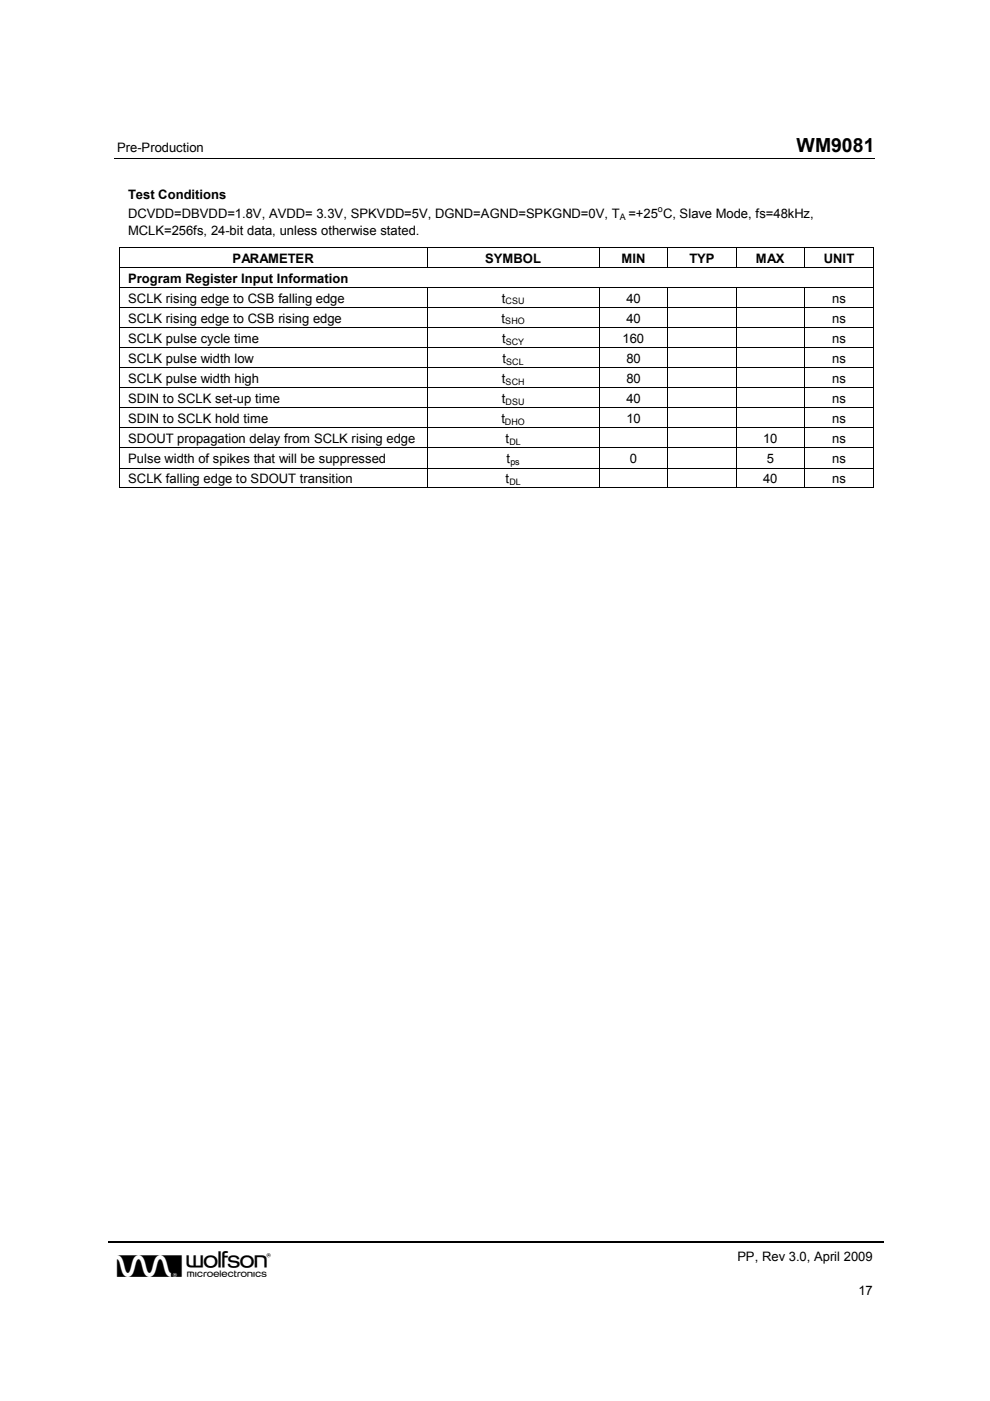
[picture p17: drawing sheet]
<svg xmlns="http://www.w3.org/2000/svg" width="210mm" height="297mm" viewBox="0 0 210 297" stroke-linecap="round" stroke-linejoin="round" font-family="sans-serif">
<defs><g id="words">
<text font-size="6.9" x="24.8" y="270.7">w</text>
<text font-size="4.1" x="168.9" y="32.3">WM9081</text>
<g font-size="2.8">
<text x="24.8" y="32.3">Pre-Production</text>
<text x="27.2" y="42.3">Test Conditions</text>
<text x="27.2" y="46.3">DCVDD=DBVDD=1.8V, AVDD= 3.3V, SPKVDD=5V, DGND=AGND=SPKGND=0V, T =+25 C, Slave Mode, fs=48kHz,</text>
<text x="27.2" y="49.7">MCLK=256fs, 24-bit data, unless otherwise stated.</text>
<text x="27.2" y="59.9">Program Register Input Information</text>
<text x="49.3" y="55.7">PARAMETER</text>
<text x="102.9" y="55.7">SYMBOL</text>
<text x="131.7" y="55.7">MIN</text>
<text x="146.2" y="55.7">TYP</text>
<text x="160.3" y="55.7">MAX</text>
<text x="174.7" y="55.7">UNIT</text>
<text x="27.2" y="64.2">SCLK rising edge to CSB falling edge</text>
<text x="106.4" y="64.2">t</text>
<text x="132.8" y="64.2">40</text>
<text x="176.4" y="64.2">ns</text>
<text x="27.2" y="68.5">SCLK rising edge to CSB rising edge</text>
<text x="106.3" y="68.5">t</text>
<text x="132.8" y="68.5">40</text>
<text x="176.4" y="68.5">ns</text>
<text x="27.2" y="72.7">SCLK pulse cycle time</text>
<text x="27.2" y="76.9">SCLK pulse width low</text>
<text x="106.5" y="72.7">t</text>
<text x="106.6" y="77">t</text>
<text x="132" y="72.7">160</text>
<text x="132.8" y="77">80</text>
<text x="176.4" y="77">ns</text>
<text x="176.4" y="72.7">ns</text>
<text x="27.2" y="81.2">SCLK pulse width high</text>
<text x="106.4" y="81.2">t</text>
<text x="132.8" y="81.2">80</text>
<text x="176.4" y="81.2">ns</text>
<text x="27.2" y="85.4">SDIN to SCLK set-up time</text>
<text x="27.2" y="89.7">SDIN to SCLK hold time</text>
<text x="106.3" y="89.7">t</text>
<text x="106.4" y="85.5">t</text>
<text x="132.8" y="85.5">40</text>
<text x="132.8" y="89.7">10</text>
<text x="176.4" y="85.5">ns</text>
<text x="176.4" y="89.7">ns</text>
<text x="27.2" y="93.9">SDOUT propagation delay from SCLK rising edge</text>
<text x="107.2" y="93.9">t</text>
<text x="161.8" y="93.9">10</text>
<text x="176.4" y="93.9">ns</text>
<text x="27.2" y="98.1">Pulse width of spikes that will be suppressed</text>
<text x="107.4" y="98.2">t</text>
<text x="133.5" y="98.2">0</text>
<text x="162.6" y="98.2">5</text>
<text x="176.4" y="98.2">ns</text>
<text x="27.2" y="102.4">SCLK falling edge to SDOUT transition</text>
<text x="107.2" y="102.4">t</text>
<text x="161.8" y="102.4">40</text>
<text x="176.4" y="102.4">ns</text>
<text x="156.3" y="267.3">PP, Rev 3.0, April 2009</text>
<text x="182" y="274.5">17</text>
</g>
<g font-size="1.9">
<text x="131.4" y="46.7">A</text>
<text x="139.5" y="45">o</text>
<text x="107.2" y="64.6">CSU</text>
<text x="107.1" y="68.8">SHO</text>
<text x="107.2" y="73.1">SCY</text>
<text x="107.3" y="77.3">SCL</text>
<text x="107.2" y="81.5">SCH</text>
<text x="107.2" y="85.8">DSU</text>
<text x="107.1" y="90">DHO</text>
<text x="108" y="94.3">DL</text>
<text x="108.2" y="98.5">ps</text>
<text x="108" y="102.7">DL</text>
</g>
</g></defs>
<g fill="none" stroke="#000" stroke-width=".21">
<path d="M24.3 33.6h161.2M25.2 52.5h160M25.2 56.8h160M25.3 52.6v4.1M25.3 56.9v4M90.6 52.6v4.1M127.1 52.6v4.1M141.6 52.6v4.1M156.1 52.6v4.1M170.6 52.6v4.1M185.1 52.6v4.1M185.1 56.9v4"/>
<path d="M25.2 61h160M25.2 65.3h160M25.2 69.5h160M25.2 73.7h160M25.2 78h160M25.3 61.1v4.1M25.3 65.4v4M25.3 69.6v4.1M25.3 73.8v4.1M25.3 78.1v4.1M90.6 61.1v4.1M90.6 65.4v4"/>
<path d="M90.6 69.6v4.1M90.6 73.8v4.1M90.6 78.1v4.1M127.1 61.1v4.1M127.1 65.4v4M127.1 69.6v4.1M127.1 73.8v4.1M127.1 78.1v4.1M141.6 61.1v4.1M141.6 65.4v4M141.6 69.6v4.1M141.6 73.8v4.1"/>
<path d="M141.6 78.1v4.1M156.1 61.1v4.1M156.1 65.4v4M156.1 69.6v4.1M156.1 73.8v4.1M156.1 78.1v4.1M170.6 61.1v4.1M170.6 65.4v4M170.6 69.6v4.1M170.6 73.8v4.1M170.6 78.1v4.1M185.1 61.1v4.1"/>
<path d="M185.1 65.4v4M185.1 69.6v4.1M185.1 73.8v4.1M185.1 78.1v4.1M25.2 82.3h160M25.2 86.5h160M25.2 90.7h160M25.2 95h160M25.2 99.2h160M25.3 82.3v4.1M25.3 86.6v4M25.3 90.8v4.1"/>
<path d="M25.3 95v4.1M25.3 99.3v4.2M90.6 82.3v4.1M90.6 86.6v4M90.6 90.8v4.1M90.6 95v4.1M90.6 99.3v4.2M127.1 82.3v4.1M127.1 86.6v4M127.1 90.8v4.1M127.1 95v4.1M127.1 99.3v4.2"/>
<path d="M141.6 82.3v4.1M141.6 86.6v4M141.6 90.8v4.1M141.6 95v4.1M141.6 99.3v4.2M156.1 82.3v4.1M156.1 86.6v4M156.1 90.8v4.1M156.1 95v4.1M156.1 99.3v4.2M170.6 82.3v4.1M170.6 86.6v4"/>
<path d="M170.6 90.8v4.1M170.6 95v4.1M170.6 99.3v4.2M185.1 82.3v4.1M185.1 86.6v4M185.1 90.8v4.1M185.1 95v4.1M185.1 99.3v4.2M25.2 103.5h65.3M90.6 103.5h36.4M127.1 103.5h14.4M141.6 103.5h14.4"/>
<path d="M156.2 103.5h14.3M170.7 103.5h14.3"/>
</g>
<path d="M23 263.3h164.4" fill="none" stroke="#000" stroke-width=".3"/>
<path d="M25.2 52.5h.2v.1h-.2zM185 52.5h.2v.1h-.2zM185 103.4h.2v.1h-.2z" fill="#000"/>
<use href="#words"/>
</svg>
